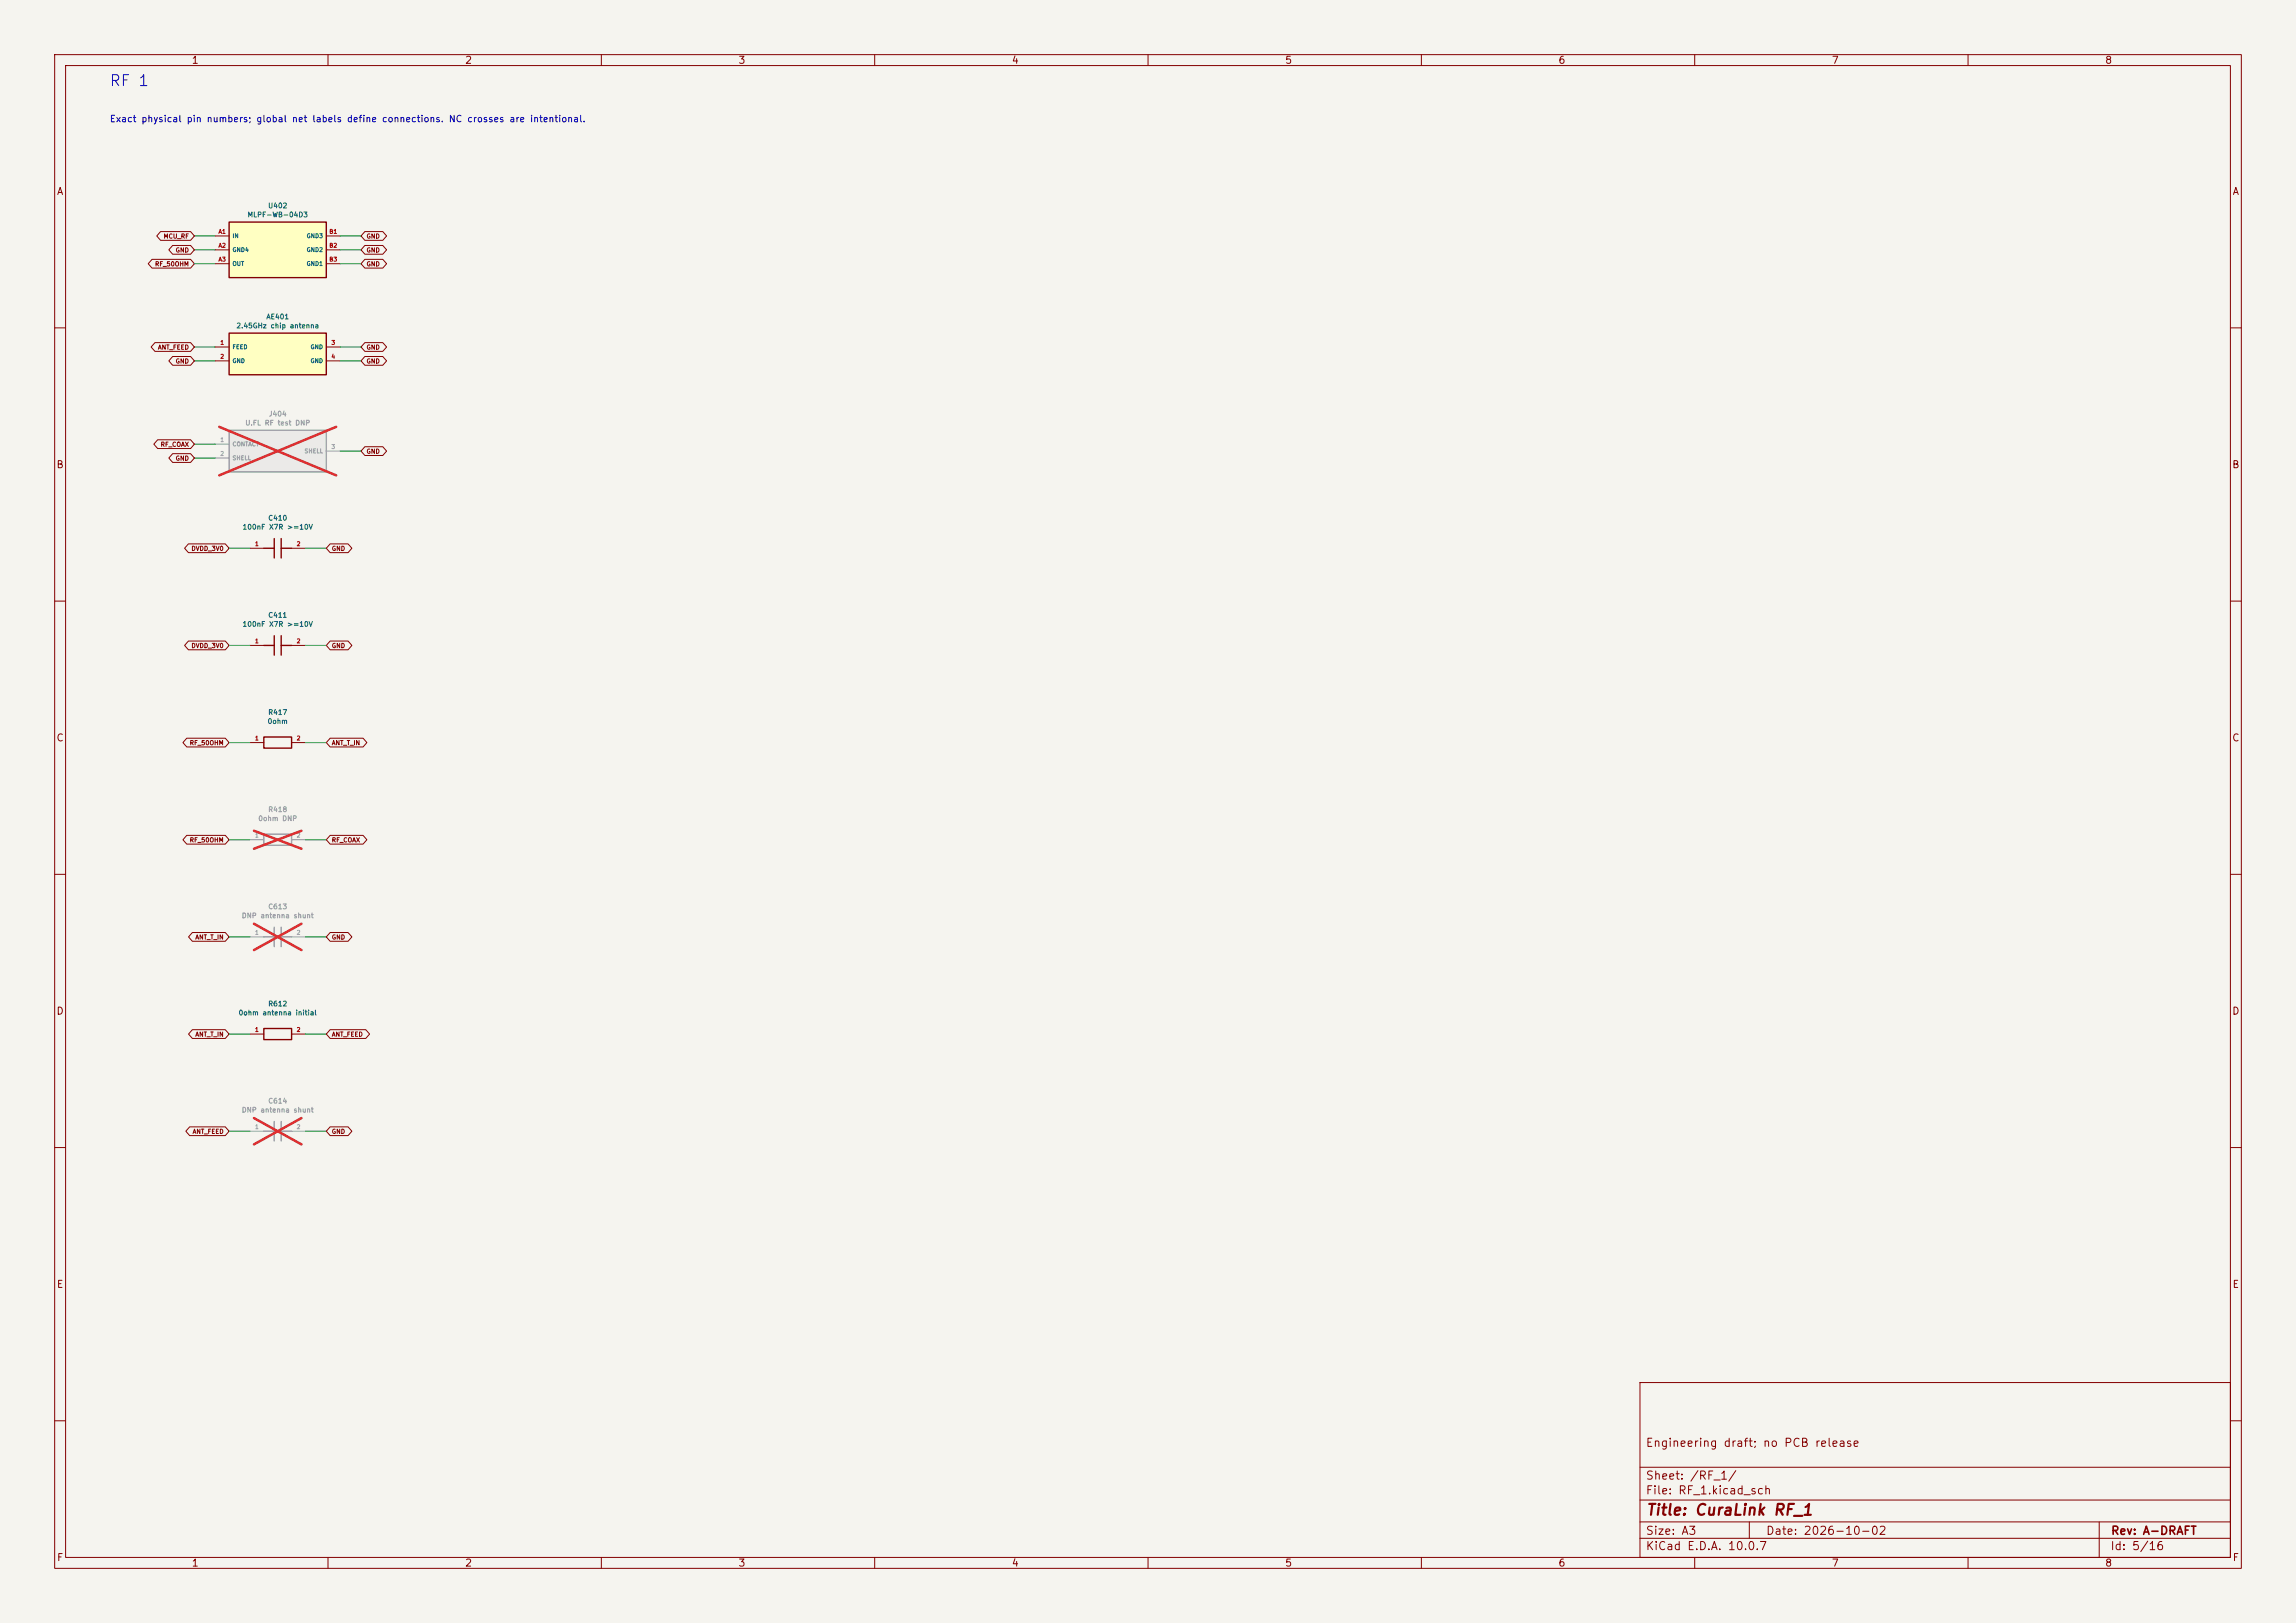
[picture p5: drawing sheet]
<svg xmlns="http://www.w3.org/2000/svg" width="420mm" height="297mm" viewBox="0 0 420 297" stroke-linecap="round" stroke-linejoin="round" font-family="sans-serif">
<defs><g id="words">
<text font-size="2" fill="#0000c2" x="19.9" y="16.3">RF 1</text>
<text font-size="2" fill="#840000" x="301" y="277.8">Title: CuraLink RF_1</text>
<g font-size="1.5" fill="#840000">
<text x="300.9" y="265.1">Engineering draft; no PCB release</text>
<text x="300.9" y="273.8">File: RF_1.kicad_sch</text>
<text x="300.9" y="271.1">Sheet: /RF_1/</text>
<text x="300.9" y="281.2">Size: A3</text>
<text x="322.9" y="281.2">Date: 2026-10-02</text>
<text x="386" y="281.2">Rev: A-DRAFT</text>
<text x="300.9" y="284">KiCad E.D.A. 10.0.7</text>
<text x="385.9" y="284">Id: 5/16</text>
</g>
<g font-size="1.3" fill="#840000">
<text x="35" y="12">1</text>
<text x="85" y="12">2</text>
<text x="135" y="12">3</text>
<text x="185" y="12">4</text>
<text x="235" y="12">5</text>
<text x="285" y="12">6</text>
<text x="335" y="12">7</text>
<text x="385" y="12">8</text>
<text x="10.3" y="36">A</text>
<text x="408.3" y="36">A</text>
<text x="10.2" y="86">B</text>
<text x="408.2" y="86">B</text>
<text x="10.2" y="136">C</text>
<text x="408.2" y="136">C</text>
<text x="10.2" y="186">D</text>
<text x="408.2" y="186">D</text>
<text x="10.3" y="236">E</text>
<text x="408.3" y="236">E</text>
<text x="10.3" y="286">F</text>
<text x="35" y="287">1</text>
<text x="85" y="287">2</text>
<text x="135" y="287">3</text>
<text x="185" y="287">4</text>
<text x="235" y="287">5</text>
<text x="285" y="287">6</text>
<text x="335" y="287">7</text>
<text x="385" y="287">8</text>
<text x="408.3" y="286">F</text>
</g>
<text font-size="1.2" fill="#0000c2" x="20" y="22.7">Exact physical pin numbers; global net labels define connections. NC crosses are intentional.</text>
<g font-size=".9" fill="#006464">
<text x="45.2" y="40">MLPF-WB-04D3</text>
<text x="49" y="38.3">U402</text>
<text x="48.6" y="58.6">AE401</text>
<text x="43.1" y="60.3">2.45GHz chip antenna</text>
<text x="49" y="95.5">C410</text>
<text x="44.3" y="97.1">100nF X7R &gt;=10V</text>
<text x="49" y="113.3">C411</text>
<text x="44.3" y="114.9">100nF X7R &gt;=10V</text>
<text x="49" y="131">R417</text>
<text x="48.9" y="132.7">0ohm</text>
<text x="49" y="184.4">R612</text>
<text x="43.6" y="186">0ohm antenna initial</text>
</g>
<g font-size=".9" fill="#939391">
<text x="49.1" y="76.4">J404</text>
<text x="44.8" y="78.1">U.FL RF test DNP</text>
<text x="49" y="148.8">R418</text>
<text x="47.2" y="150.5">0ohm DNP</text>
<text x="49" y="166.6">C613</text>
<text x="44.1" y="168.2">DNP antenna shunt</text>
<text x="44.1" y="203.8">DNP antenna shunt</text>
<text x="49" y="202.2">C614</text>
</g>
<g font-size=".8" fill="#840000">
<text x="29.8" y="43.8">MCU_RF</text>
<text x="32" y="46.4">GND</text>
<text x="67" y="46.4">GND</text>
<text x="67" y="43.8">GND</text>
<text x="28.3" y="48.9">RF_50OHM</text>
<text x="67" y="48.9">GND</text>
<text x="28.8" y="64.2">ANT_FEED</text>
<text x="67" y="64.2">GND</text>
<text x="32" y="66.7">GND</text>
<text x="67" y="66.7">GND</text>
<text x="29.3" y="81.9">RF_COAX</text>
<text x="67" y="83.2">GND</text>
<text x="32" y="84.5">GND</text>
<text x="34.9" y="101">DVDD_3V0</text>
<text x="60.6" y="101">GND</text>
<text x="34.9" y="118.8">DVDD_3V0</text>
<text x="60.6" y="118.8">GND</text>
<text x="34.6" y="136.6">RF_50OHM</text>
<text x="60.6" y="136.6">ANT_T_IN</text>
<text x="34.6" y="154.3">RF_50OHM</text>
<text x="60.6" y="154.3">RF_COAX</text>
<text x="35.6" y="172.1">ANT_T_IN</text>
<text x="60.6" y="172.1">GND</text>
<text x="35.6" y="189.9">ANT_T_IN</text>
<text x="60.6" y="189.9">ANT_FEED</text>
<text x="35.2" y="207.7">ANT_FEED</text>
<text x="60.6" y="207.7">GND</text>
</g>
<g font-size=".8" fill="#a90000">
<text x="39.9" y="43">A1</text>
<text x="39.9" y="45.5">A2</text>
<text x="60.2" y="43">B1</text>
<text x="60.2" y="45.5">B2</text>
<text x="39.9" y="48">A3</text>
<text x="60.2" y="48">B3</text>
<text x="40.2" y="63.3">1</text>
<text x="40.2" y="65.8">2</text>
<text x="60.5" y="63.3">3</text>
<text x="60.5" y="65.8">4</text>
<text x="46.6" y="100.1">1</text>
<text x="54.2" y="100.1">2</text>
<text x="46.6" y="117.9">1</text>
<text x="54.2" y="117.9">2</text>
<text x="46.6" y="135.7">1</text>
<text x="54.2" y="135.7">2</text>
<text x="46.6" y="189">1</text>
<text x="54.2" y="189">2</text>
</g>
<g font-size=".8" fill="#006464">
<text x="42.4" y="43.7">IN</text>
<text x="42.4" y="46.3">GND4</text>
<text x="56" y="43.7">GND3</text>
<text x="56" y="46.3">GND2</text>
<text x="42.4" y="48.8">OUT</text>
<text x="56" y="48.8">GND1</text>
<text x="42.4" y="64.1">FEED</text>
<text x="56.7" y="64.1">GND</text>
<text x="42.4" y="66.6">GND</text>
<text x="56.7" y="66.6">GND</text>
</g>
<g font-size=".8" fill="#a5a4a2">
<text x="40.2" y="81.1">1</text>
<text x="40.2" y="83.6">2</text>
<text x="60.5" y="82.3">3</text>
<text x="46.6" y="153.4">1</text>
<text x="54.2" y="153.4">2</text>
<text x="46.6" y="171.2">1</text>
<text x="54.2" y="171.2">2</text>
<text x="46.6" y="206.8">1</text>
<text x="54.2" y="206.8">2</text>
</g>
<g font-size=".8" fill="#939391">
<text x="42.4" y="81.8">CONTACT</text>
<text x="55.6" y="83.1">SHELL</text>
<text x="42.4" y="84.4">SHELL</text>
</g>
</g></defs>
<path d="M0 0h420v297h-420z" fill="#f5f4ef" stroke="#f5f4ef" stroke-width=".18"/>
<g fill="none" stroke="#840000" stroke-width=".18">
<path d="M10 10h400v277h-400zM12 12h396v273h-396zM60 10v2M110 10v2M160 10v2M210 10v2M260 10v2M310 10v2M360 10v2M10 60h2M408 60h2M10 110h2"/>
<path d="M408 110h2M10 160h2M408 160h2M45.7 189.2h2.6M53.3 189.2h2.6M10 210h2M408 210h2M300 253h108v32h-108zM10 260h2M300 278.5h108M300 274.5h108M300 268.5h108"/>
<path d="M320 278.5v3M384 278.5v6.5M408 260h2M60 285v2M110 285v2M160 285v2M210 285v2M260 285v2M300 281.5h108M310 285v2M360 285v2"/>
</g>
<path d="M48.3 207h1.9M50.2 205.2v3.6M51.4 207h1.9M51.4 205.2v3.6" fill="none" stroke="#9c9b98" stroke-width=".25"/>
<path d="M45.7 207h2.6M53.3 207h2.6" fill="none" stroke="#9c9b98" stroke-width=".18"/>
<path d="M46.5 204.6l8.6 4.8M55.1 204.6l-8.6 4.8" fill="none" stroke="#e12e31" stroke-width=".46"/>
<path d="M48.3 188.2h5v2h-5z" fill="none" stroke="#840000" stroke-width=".25"/>
<path d="M41.9 61h17.8v7.6h-17.8z" fill="#ffffc2"/>
<path d="M41.9 61h17.8v7.6h-17.8zM48.3 118.1h1.9M50.2 116.3v3.6M51.4 118.1h1.9M51.4 116.3v3.6M48.3 134.9h5v2h-5z" fill="none" stroke="#840000" stroke-width=".25"/>
<path d="M39.4 63.5h2.5M39.4 66h2.5M59.7 63.5h2.5M59.7 66h2.5M45.7 118.1h2.6M53.3 118.1h2.6M45.7 135.9h2.6M53.3 135.9h2.6" fill="none" stroke="#840000" stroke-width=".18"/>
<path d="M48.3 152.7h5v2h-5z" fill="none" stroke="#9c9b98" stroke-width=".25"/>
<path d="M45.7 153.7h2.6M53.3 153.7h2.6" fill="none" stroke="#9c9b98" stroke-width=".18"/>
<path d="M46.5 152l8.6 3.3M55.1 152l-8.6 3.3" fill="none" stroke="#e12e31" stroke-width=".46"/>
<path d="M41.9 40.6h17.8v10.2h-17.8z" fill="#ffffc2"/>
<path d="M41.9 40.6h17.8v10.2h-17.8zM50.2 98.6v3.5M51.4 98.6v3.5M48.3 100.3h1.9M51.4 100.3h1.9" fill="none" stroke="#840000" stroke-width=".25"/>
<path d="M39.4 43.2h2.5M39.4 45.7h2.5M39.4 48.3h2.5M59.7 43.2h2.5M59.7 45.7h2.5M59.7 48.3h2.5M45.7 100.3h2.6M53.3 100.3h2.6" fill="none" stroke="#840000" stroke-width=".18"/>
<path d="M41.9 78.7h17.8v7.7h-17.8z" fill="#ebeae8"/>
<path d="M41.9 78.7h17.8v7.7h-17.8zM48.3 171.5h1.9M50.2 169.7v3.5M51.4 171.5h1.9M51.4 169.7v3.5" fill="none" stroke="#9c9b98" stroke-width=".25"/>
<path d="M39.4 81.3h2.5M39.4 83.8h2.5M59.7 82.6h2.5M45.7 171.5h2.6M53.3 171.5h2.6" fill="none" stroke="#9c9b98" stroke-width=".18"/>
<path d="M40.1 78.1l21.4 8.9M61.5 78.1l-21.4 8.9M46.5 169l8.6 4.9M55.1 169l-8.6 4.9" fill="none" stroke="#e12e31" stroke-width=".46"/>
<g fill="none" stroke="#840000" stroke-width=".18">
<path d="M27.8 47.5h7.1l.7 .8-.7 .8h-7.1l-.7-.8zM29.4 42.4h5.5l.7 .8-.7 .8h-5.5l-.7-.8zM31.6 44.9h3.3l.7 .8-.7 .8h-3.3l-.7-.8zM66.7 44.9h3.3l.7 .8-.7 .8h-3.3l-.7-.8zM66.7 47.5h3.3l.7 .8-.7 .8h-3.3l-.7-.8zM66.7 42.4h3.3l.7 .8-.7 .8h-3.3l-.7-.8zM28.3 62.7h6.6l.7 .8-.7 .8h-6.6l-.7-.8zM31.6 65.2h3.3l.7 .8-.7 .8h-3.3l-.7-.8zM66.7 62.7h3.3l.7 .8-.7 .8h-3.3l-.7-.8zM66.7 65.2h3.3l.7 .8-.7 .8h-3.3l-.7-.8zM28.8 80.5h6.1l.7 .8-.7 .8h-6.1l-.7-.8zM31.6 83h3.3l.7 .8-.7 .8h-3.3l-.7-.8z"/>
<path d="M34.5 99.5h6.7l.7 .8-.7 .8h-6.7l-.7-.8zM60.4 99.5h3.3l.7 .8-.7 .8h-3.3l-.7-.8zM66.7 81.7h3.3l.7 .9-.7 .8h-3.3l-.7-.8zM34.5 117.3h6.7l.7 .8-.7 .8h-6.7l-.7-.8zM60.4 117.3h3.3l.7 .8-.7 .8h-3.3l-.7-.8zM34.2 135.1h7l.7 .8-.7 .8h-7l-.7-.8zM60.4 135.1h6l.7 .8-.7 .8h-6l-.7-.8zM34.2 152.9h7l.7 .8-.7 .8h-7l-.7-.8zM60.4 152.9h6l.7 .8-.7 .8h-6l-.7-.8zM35.2 170.6h6l.7 .9-.7 .8h-6l-.7-.8zM60.4 170.6h3.3l.7 .9-.7 .8h-3.3l-.7-.8zM35.2 188.4h6l.7 .8-.7 .8h-6l-.7-.8z"/>
<path d="M60.4 188.4h6.5l.7 .8-.7 .8h-6.5l-.7-.8zM34.7 206.2h6.5l.7 .8-.7 .8h-6.5l-.7-.8zM60.4 206.2h3.3l.7 .8-.7 .8h-3.3l-.7-.8z"/>
</g>
<g fill="none" stroke="#009600" stroke-width=".18">
<path d="M35.6 43.2h3.8M35.6 48.3h3.8M35.6 45.7h3.8M62.2 43.2h3.8M62.2 48.3h3.8M62.2 45.7h3.8M35.6 66h3.8M35.6 63.5h3.8M62.2 66h3.8M62.2 63.5h3.8M35.6 81.3h3.8M35.6 83.8h3.8"/>
<path d="M62.2 82.6h3.8M41.9 118.1h3.8M41.9 100.3h3.8M55.9 118.1h3.8M55.9 100.3h3.8M41.9 135.9h3.8M55.9 135.9h3.8M41.9 153.7h3.8M55.9 153.7h3.8M41.9 171.5h3.8M55.9 171.5h3.8M41.9 189.2h3.8"/>
<path d="M55.9 189.2h3.8M41.9 207h3.8M55.9 207h3.8"/>
</g>
<use href="#words"/>
</svg>
